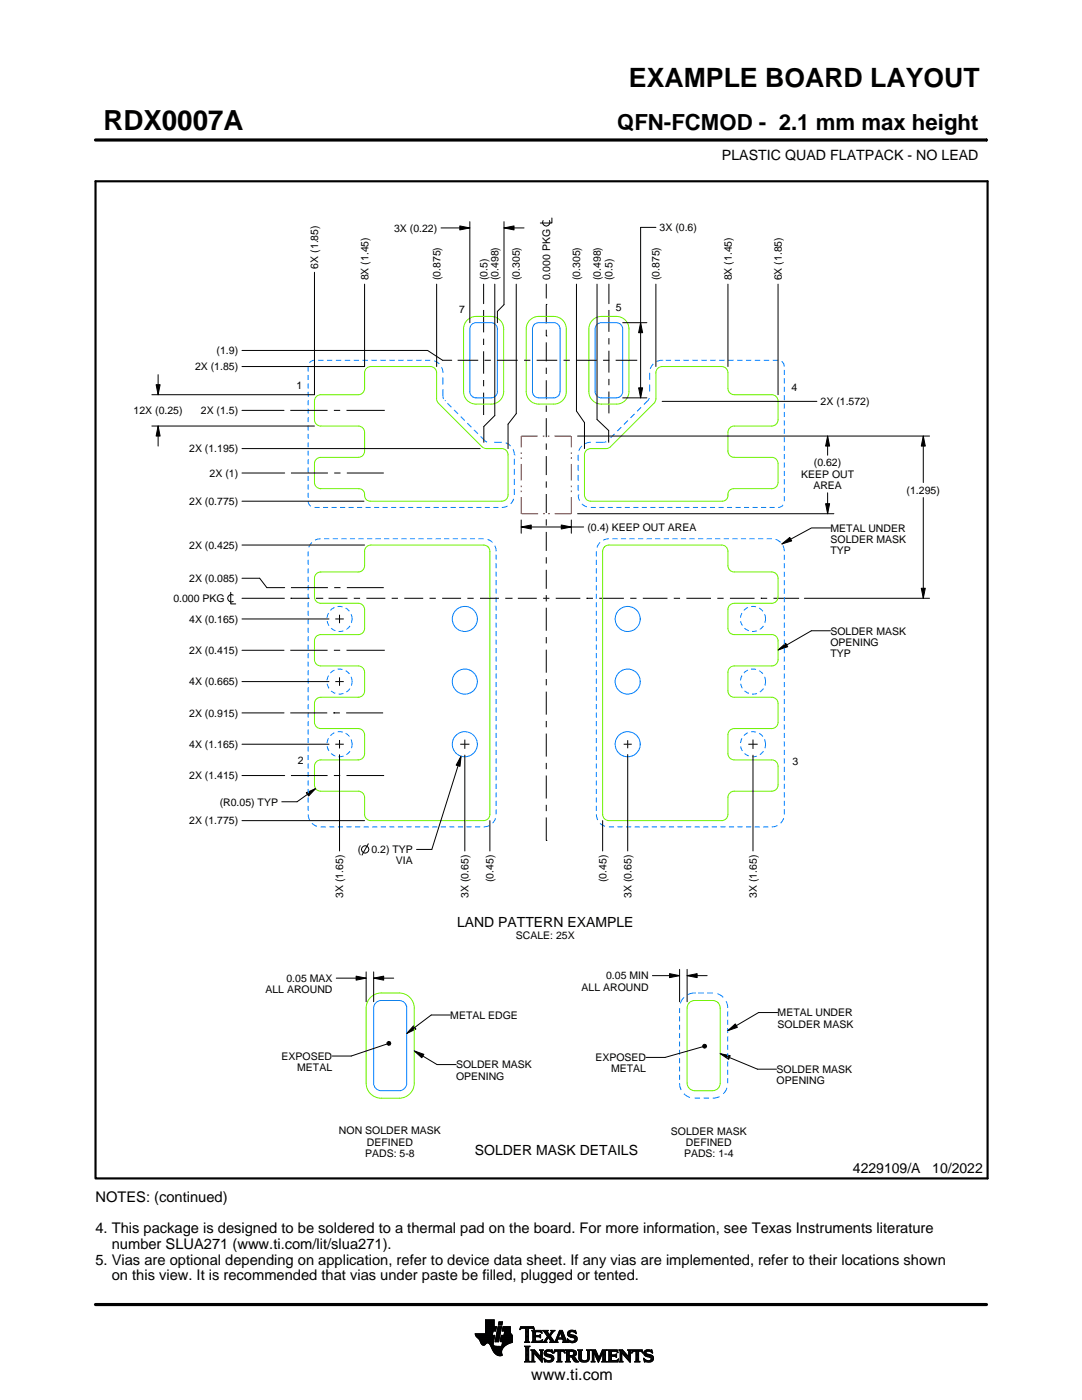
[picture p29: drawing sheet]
<svg xmlns="http://www.w3.org/2000/svg" width="216mm" height="279mm" viewBox="0 0 216 279" stroke-linecap="round" stroke-linejoin="round" font-family="sans-serif">
<defs><g id="words">
<text font-size="5.5" x="20.6" y="26">RDX0007A</text>
<text font-size="5.3" x="125.5" y="17.4">EXAMPLE BOARD LAYOUT</text>
<text font-size="4.4" x="123.1" y="26">QFN-FCMOD - 2.1 mm max height</text>
<text font-size="3.2" x="106" y="275.3">www.ti.com</text>
<g font-size="2.9">
<text x="19" y="239.8">NOTES: (continued)</text>
<text x="19" y="246.1">4. This package is designed to be soldered to a thermal pad on the board. For more information, see Texas Instruments literature</text>
<text x="22.3" y="249.2">number SLUA271 (www.ti.com/lit/slua271).</text>
<text x="19" y="252.4">5. Vias are optional depending on application, refer to device data sheet. If any vias are implemented, refer to their locations shown</text>
<text x="22.3" y="255.5">on this view. It is recommended that vias under paste be filled, plugged or tented.</text>
</g>
<g font-size="2.8">
<text x="144.1" y="32">PLASTIC QUAD FLATPACK - NO LEAD</text>
<text x="91.2" y="185.1">LAND PATTERN EXAMPLE</text>
<text x="94.8" y="230.5">SOLDER MASK DETAILS</text>
<text x="170.2" y="234.2">4229109/A</text>
<text x="186" y="234.2">10/2022</text>
</g>
<g font-size="2.1">
<text x="78.6" y="46.2">3X (0.22)</text>
<text x="131.6" y="46.1">3X (0.6)</text>
<text x="63.5" y="53.6" transform="rotate(-90 63.5 53.6)">6X (1.85)</text>
<text x="73.5" y="56" transform="rotate(-90 73.5 56)">8X (1.45)</text>
<text x="87.9" y="56" transform="rotate(-90 87.9 56)">(0.875)</text>
<text x="97.3" y="56" transform="rotate(-90 97.3 56)">(0.5)</text>
<text x="99.5" y="56" transform="rotate(-90 99.5 56)">(0.498)</text>
<text x="103.8" y="56" transform="rotate(-90 103.8 56)">(0.305)</text>
<text x="109.8" y="56" transform="rotate(-90 109.8 56)">0.000 PKG</text>
<text x="115.8" y="56" transform="rotate(-90 115.8 56)">(0.305)</text>
<text x="119.9" y="56" transform="rotate(-90 119.9 56)">(0.498)</text>
<text x="122.2" y="56" transform="rotate(-90 122.2 56)">(0.5)</text>
<text x="131.6" y="56" transform="rotate(-90 131.6 56)">(0.875)</text>
<text x="146" y="56" transform="rotate(-90 146 56)">8X (1.45)</text>
<text x="156" y="56" transform="rotate(-90 156 56)">6X (1.85)</text>
<text x="91.7" y="62.4">7</text>
<text x="122.9" y="62.1">5</text>
<text x="43.2" y="70.7">(1.9)</text>
<text x="38.9" y="73.9">2X (1.85)</text>
<text x="59.2" y="77.6">1</text>
<text x="26.7" y="82.6">12X (0.25)</text>
<text x="40.1" y="82.6">2X (1.5)</text>
<text x="157.9" y="78">4</text>
<text x="163.8" y="80.9">2X (1.572)</text>
<text x="37.8" y="90.3">2X (1.195)</text>
<text x="41.8" y="95.1">2X ( )</text>
<text x="45.7" y="95.1">1</text>
<text x="159.9" y="95.3">KEEP OUT</text>
<text x="162.4" y="93.1">(0.62)</text>
<text x="37.8" y="100.8">2X (0.775)</text>
<text x="162.3" y="97.6">AREA</text>
<text x="180.9" y="98.6">(1.295)</text>
<text x="117.2" y="105.9">(0.4) KEEP OUT AREA</text>
<text x="165.7" y="106.1">METAL UNDER</text>
<text x="37.8" y="109.5">2X (0.425)</text>
<text x="165.7" y="108.4">SOLDER MASK</text>
<text x="165.7" y="110.6">TYP</text>
<text x="37.8" y="116.2">2X (0.085)</text>
<text x="34.6" y="120.2">0.000 PKG</text>
<text x="37.8" y="124.3">4X (0.165)</text>
<text x="37.8" y="130.5">2X (0.415)</text>
<text x="165.7" y="126.6">SOLDER MASK</text>
<text x="165.7" y="128.9">OPENING</text>
<text x="165.7" y="131.1">TYP</text>
<text x="37.8" y="136.8">4X (0.665)</text>
<text x="37.8" y="143">2X (0.915)</text>
<text x="37.8" y="149.3">4X (1.165)</text>
<text x="37.8" y="155.5">2X (1.415)</text>
<text x="59.4" y="152.4">2</text>
<text x="158.1" y="152.7">3</text>
<text x="43.8" y="160.8">(R0.05) TYP</text>
<text x="37.8" y="164.5">2X (1.775)</text>
<text x="71.4" y="170.3">(</text>
<text x="74.1" y="170.3">0.2) TYP</text>
<text x="79" y="172.5">VIA</text>
<text x="68.5" y="179.2" transform="rotate(-90 68.5 179.2)">3X (1.65)</text>
<text x="93.5" y="179.2" transform="rotate(-90 93.5 179.2)">3X (0.65)</text>
<text x="98.5" y="176.1" transform="rotate(-90 98.5 176.1)">(0.45)</text>
<text x="121" y="176.1" transform="rotate(-90 121 176.1)">(0.45)</text>
<text x="126" y="179.2" transform="rotate(-90 126 179.2)">3X (0.65)</text>
<text x="151" y="179.2" transform="rotate(-90 151 179.2)">3X (1.65)</text>
<text x="102.9" y="187.4">SCALE: 25X</text>
<text x="57.2" y="196">0.05 MAX</text>
<text x="116.1" y="197.7">ALL AROUND</text>
<text x="120.9" y="195.5">0.05 MIN</text>
<text x="53" y="198.2">ALL AROUND</text>
<text x="89.8" y="203.3">METAL EDGE</text>
<text x="155.2" y="202.8">METAL UNDER</text>
<text x="155.2" y="205.1">SOLDER MASK</text>
<text x="56.2" y="211.5">EXPOSED</text>
<text x="59.3" y="213.8">METAL</text>
<text x="91" y="213.2">SOLDER MASK</text>
<text x="91" y="215.5">OPENING</text>
<text x="118.8" y="211.8">EXPOSED</text>
<text x="121.9" y="214">METAL</text>
<text x="155" y="214.1">SOLDER MASK</text>
<text x="155" y="216.4">OPENING</text>
<text x="67.6" y="226.4">NON SOLDER MASK</text>
<text x="133.9" y="226.5">SOLDER MASK</text>
<text x="72.9" y="230.9">PADS: 5-8</text>
<text x="73.2" y="228.6">DEFINED</text>
<text x="136.5" y="231">PADS: 1-4</text>
<text x="136.9" y="228.7">DEFINED</text>
</g>
</g></defs>
<g fill="none" stroke="#000" stroke-width=".2">
<path d="M19.1 27.9h177.7M196.8 27.7v.5M62.7 54.3v24.5h-32.4M72.7 56.7v16.4h-24.4M87.1 56.7v16.4M88 45.5h5.7M91.8 45.1l1.9 .4-1.9 .4zM93.7 44.2v20.2M96.5 56.7v3.9M98.7 56.7v26.2l-2.2 2.2v3.2M100.6 45.5l2-.4v.8zM100.6 44.2v16.6l-1.3 1.3v2.3"/>
<path d="M100.6 45.5h4M103 56.7v25.9l-1.6 2.1v4.8M108.4 44a.74 .74 0 0 0 .6 1.1 .74 .74 0 0 0 .6-1.1M109 56.7v2.8M110.1 43.5v1h-2.3M115 56.7v25.3l1.6 2.3v5.2M119.1 56.7v27l2.4 2.2v2.4M121.5 56.7v3.9M130.9 56.7v16.4M130.9 45.4h-3.1v34M145.3 56.7v16.4M155.2 56.7v22.1"/>
<path d="M31.2 76.8h.8l-.4 2zM31.6 74.8v4M48.3 69.9h37l3 2h1.8M91.3 71.9h4.1M96.5 61.9v4.4M96.5 67.6v1.2M96.5 70.1v4.5M96.5 75.8v1.3M96.5 78.4v4.4M96.7 71.9h1.2M99.2 71.9h4.1M104.6 71.9h1.2"/>
<path d="M107.1 71.9h4.1M109 67.1h.1M109 60.8h.1M109 60.8v3.7M109 65.8v1.3M109 68.3v3.8M109 73.4v1.2M109 75.9v3.8M112.4 71.9h1.3M115 71.9h4.1M120.3 71.9h1.3M121.5 61.9v4.3"/>
<path d="M121.5 67.5v1.2M121.5 70v4.4M121.5 75.6v1.3M121.5 78.1v4.4M122.8 71.9h4.2M124.2 79.4h4.9M124.2 64.4h4.9M127 71.9h.1M127.4 77.4h.8l-.4 2zM127.8 64.4l.4 2h-.8zM30.3 85h32.4M31.6 85l.4 2h-.8z"/>
<path d="M31.6 85v4M48.3 94.4h8.5M48.3 81.9h8.4M48.3 89.5h47.5M57.9 81.9h7.5M58.1 94.4h7.3M66.6 81.9h1.3M66.7 94.4h1.2M69.1 81.9h7.5M69.2 94.4h7.4M76.6 81.9h.1M109 80.9v1.3"/>
<path d="M109 83.5v3.7M109 88.5v1.3M109 91v3.8M109 96.1v1.2M109 98.6v3.8M115.2 87h70.3M132.1 80.1h30.9M165.1 87l.4 2h-.8zM165.1 87v3.8M165.1 98.3v4.2M184.2 87l.4 2h-.8zM184.2 87v9.3"/>
<path d="M184.2 99.3v20.1M46 118.2v2.3h1M46.5 118.8a.74 .74 0 0 0-1.1 .6 .74 .74 0 0 0 1.1 .6M48.3 100h24.3M48.3 108.8h24.5M48.3 119.4h8.5M48.3 115.4h3.5l1.4 1.9h3.6M58 119.4h.1M58 119.4h3.8M58.1 117.3h7.3M63 119.4h1.3M64.3 119.4h.1"/>
<path d="M65.6 119.4h3.7M66.7 117.3h1.2M69.2 117.3h7.4M70.6 119.4h1.3M73.1 119.4h3.8M78.1 119.4h1.3M80.7 119.4h3.7M85.7 119.4h1.3M88.2 119.4h3.8M93.3 119.4h1.2M95.8 119.4h3.8M100.8 119.4h1.3"/>
<path d="M102.1 119.4h.1M103.3 119.4h3.8M104 105.2l2-.4v.8zM104 103.8v2.6M104 105.2h12.5M108.4 119.4h1.2M109 103.6v1.3M109 106.2v3.7M109 111.2v1.3M109 113.7v3.8M109 118.8v1.2M110.9 119.4h4.9"/>
<path d="M112 104.8l2 .4-2 .4zM114 103.8v2.6M115.2 102.5h51.2M117.1 119.4h.1M117.1 119.4h1.2M119.6 119.4h4.9M125.8 119.4h1.2M128.3 119.4h4.9M134.4 119.4h1.3M137 119.4h4.9M143.1 119.4h1.3M145.6 119.4h5"/>
<path d="M151.8 119.4h.1M151.8 119.4h1.3M154.3 119.4h5M156 108.6l1.6-1.3 .4 .7zM159.3 119.4h.1M160.5 119.4h25M164.7 100.5h.8l-.4 2zM165.7 105.4h-3.8l-5.9 3.2M183.8 117.4h.8l-.4 2zM48.3 136h17.4M48.3 123.5h17.4M48.3 129.8h8.4"/>
<path d="M57.9 129.8h7.5M66.6 129.8h1.3M66.9 136h1.7M66.9 123.5h1.7M67.7 122.7v1.7M67.7 135.2v1.7M69.1 129.8h7.5M76.6 129.8h.1M109 121.3v4.6M109 127.1v1.3M109 129.7v4.6M109 135.5v1.3"/>
<path d="M109 138v4.6M155.2 129.7l1.6-1.3 .4 .7zM165.7 125.9h-3.8l-6.7 3.8M48.3 154.8h8.5M48.3 148.5h17.4M48.3 142.3h8.4M57.9 142.3h7.4M58.1 154.8h7.3M61.1 158.2l1.9-.8-1.4 1.5zM63 157.4l-3.7 2.6h-3.1M66.6 142.3h.1M66.6 142.3h1.2"/>
<path d="M66.6 154.8h1.3M66.9 148.5h1.7M67.7 147.7v1.7M67.7 150.6v19.2M69.1 142.3h7.3M69.1 154.8h7.3M76.4 154.8h.1M91.8 148.5h1.9M92 150.9l-.2 2-.8-.2zM92 150.9l-5.8 18.6h-3.1M92.8 147.6v1.8M92.8 150.7v19.1"/>
<path d="M109 143.9v1.2M109 146.4v4.6M109 152.3v1.2M109 154.8v4.6M124.4 148.5h1.7M125.3 147.7v1.6M125.3 150.6v19.2M149.3 148.5h1.9M150.2 147.6v1.9M150.2 150.7v19.1M48.3 163.8h24.5M73.5 168.4l-1.3 2.2"/>
<path d="M97.7 163.8v6M109 167.7h.1M109 160.6v1.3M109 163.1v4.6M120.2 163.8v6M67.1 195.2h6M71.1 194.8l2 .4-2 .4zM73.1 194v5.9M74.6 195.2l2-.4v.8zM74.6 194v5.9M74.6 195.2h4M130.2 194.7h5.4"/>
<path d="M133.6 194.3l2 .4-2 .4zM135.6 193.5v6.4M137.1 194.7l2-.4v.8zM137.1 193.5v6.4M137.1 194.7h4M77.2 208.4l-7.1 2.4h-3.8M77.2 208.1l.3-.3 .3 .1 .2 .3-.2 .3-.3 .1-.3-.2zM82.5 204.7l.5 .7-1.8 .9zM82.7 209.7l1.9 .7-.4 .7zM82.7 209.7l4.5 2.8h3.8M89.9 202.6h-3.9l-4.8 3.7M140.2 208.9l-7.5 2.1h-3.8"/>
<path d="M140.2 208.6l.3-.2 .3 .1 .2 .3-.2 .3-.3 .1-.3-.2zM143.7 210.3l2 .4-.3 .7zM143.7 210.3l7.5 3.1h3.8M145.2 205.7l1.5-1.4 .4 .7zM155.2 202.1h-3.8l-6.2 3.6M94.8 266.2h3.5M94.8 266.3h3.5M94.9 266.4h3.3M94.9 266.5h3.8l-.2 1.2M94.9 266.5h3.8M95 266.6h3.7M95 266.7h3.7"/>
<path d="M95.1 266.8h3.6M95.2 266.9h3.4M95.3 267h3.3M95.4 267.1h3.2M95.5 267.2h3.1M95.6 267.3h3M95.7 267.4h2.8M95.7 267.5h2.8M95.8 267.6h2.7M95.8 267.7h2.7M95.9 267.8h2.6M95.9 267.9h2.5"/>
<path d="M95.9 268h2.5M96 268h1.1M96 268.1h1M96.1 268.2h.8M96.1 268.3h.7M96.2 268.4h.6M96.3 268.4h.4M96.9 266.1h1.4M96.9 266h1.4M96.9 265.9h1.4M96.9 265.8h1.5M96.9 265.7h1.5"/>
<path d="M96.9 264.7l2.2 .1-.2 .9h-.5l-.2 .8M96.9 265.6h2M96.9 265.5h2M96.9 265.4h2M96.9 265.3h2.1M96.9 265.2h2.1M96.9 265.1h2.1M96.9 265h2.1M96.9 264.9h2.1M96.9 264.8h2.2M96.9 264.6h1.7M96.9 264.5h1.7"/>
<path d="M96.9 264.4h1.7M96.9 264.3h1.7M96.9 264.2h1.7M96.9 264.1h1.7M96.9 264h1.7M96.9 263.9h1.7M96.9 263.8h1.7M96.9 263.7h1.7M96.9 263.6h1.7M96.9 263.5h1.7M96.9 263.4h1.7M97.5 268h.9"/>
<path d="M97.6 268.1h.8M97.7 268.2h.7M97.7 268.3h.7M97.8 268.4h.6M97.9 268.5h.6M97.9 268.6h.7M98 268.7h1.1M98 268.8h2.6M98 268.8h2.5M98.1 268.9h2.3M98.1 269h2.3M98.1 269.1h2.2"/>
<path d="M98.2 269.2h2.1M98.2 269.2h2M98.2 269.3h2M98.3 269.4h1.9M98.3 269.5h1.8M98.4 269.6h1.7M98.4 268v.4l.3 .2 2 .1M98.5 269.7h1.6M98.5 267.7l-.1 .3M98.5 269.8h1.6M98.6 269.9h1.5M98.6 264.8v-1.4h-1.7v2.8h-2.1l.1 .3 .7 .8 .7 1.1 .3 .1 .6-.5 .4 .1 1 1.8 .8 .6h.8l-.1-1 .8-1"/>
<path d="M98.6 270h1.5M98.7 270h1.4M98.8 270.1h1.3M98.8 267.7h.7M98.8 267.6h.7M98.8 267.5h.7M98.9 270.2h1.2M98.9 267.4h.7M98.9 267.3h.7M98.9 267.2h.7M98.9 267.1h.7M98.9 267h.7"/>
<path d="M98.9 270.3h1.3M99 266.9h.6M99 266.9h.7M99 266.8h.7M99 266.7h.7M99 266.6h.7M99 266.5h.7M99.1 270.4h1.1M99.1 266.4h.7M99.1 266.3h.7M99.1 266.2h.7M99.1 266.1h.7"/>
<path d="M99.1 266h.7M99.2 265.9h.7M99.2 265.8h.7M99.2 270.4h1M99.2 265.7h.7M99.2 265.6h.7M99.2 265.5h.7M99.3 265.4h.6M99.3 265.4h.7M99.3 265.3h.7M99.3 265.2h.7M99.3 265.1h.7"/>
<path d="M99.3 265h.7M99.4 270.5h.8M99.4 264.9h.7M99.4 264.8h.7M99.4 264.8h.7l-.6 3h-.7zM99.4 264.5l.2-.7h.7l-.2 .7h-.7M99.5 264.4h.6M99.5 264.3h.7M99.5 264.2h.7M99.5 264.1h.7M99.5 264h.7M99.5 263.9h.7"/>
<path d="M99.6 263.8h.7M99.8 270.6h.1M99.8 267.7h2.4M99.8 267.6h2.4M99.8 267.5h2.4M99.9 267.4h2.3M99.9 267.3h2.3M99.9 267.2h2.3M99.9 267.1h2.3M99.9 267h2.3M99.9 266.9h2.3M100 266.9h2.2"/>
<path d="M100 266.8h2.2M100 266.7h2.2M100 266.6h2.2M100 266.5h2.2M100.1 268.6h.7M100.2 268.5h.7M100.2 268.4h.8M100.2 268.4h.9M100.2 268.3h1M100.2 268.2h1.2M100.2 265.6h1.6M100.2 268.1h1.4"/>
<path d="M100.2 265.5h1.6M100.2 268h1.6M100.3 265.4h1.5M100.3 268h1.7M100.3 267.9h1.9M100.3 265.3h1.5M100.3 267.8h1.9M100.3 265.2h1.5M100.3 265.1h1.5M100.3 265h1.5M100.4 264.9h1.4M100.4 264.8h1.4"/>
<path d="M100.6 266.5l.1-.8h-.5l.2-.9h1.4l.1 1.1 .3 .6v1.4l-1.3 .6M100.6 266.4h1.5M100.6 266.3h1.4M100.6 266.2h1.4M100.6 266.1h1.3M100.7 266h1.2M100.7 265.9h1.2M100.7 265.8h1.1M100.7 265.7h1.1M102.2 266.5h-2.2l-.2 1.1 .5 .2-.2 .9M103.7 265.3h.1M103.8 265.2h.2"/>
<path d="M103.8 265h2.8M103.8 264.9h2.7M103.9 264.8h2.6M104.7 267.8h1M104.7 271.8h1.1M104.7 268.7h1M104.8 267.7h.7M104.8 271.7h.8M104.9 265.2h.6M104.9 268.9h.6M104.9 267.6h.6M104.9 267.5l-.2 .3"/>
<path d="M104.9 267.5h.6M104.9 267.4h.6M104.9 267.3h.6M104.9 267.2h.6M104.9 267.1h.6M104.9 267h.6M104.9 266.8h.6M104.9 266.7h.6M104.9 266.6h.6M104.9 266.5h.6M104.9 266.4h.6M104.9 266.3h.6"/>
<path d="M104.9 266.2h.6M104.9 266.1h.6M104.9 265.9h.6M104.9 265.8h.6M104.9 265.7h.6M104.9 265.6h.6M104.9 265.5h.6M104.9 265.4h.6M104.9 265.3h.6M104.9 271.5h.6M104.9 269h.6M104.9 271.4h.6"/>
<path d="M104.9 271.4v-2.4l-.2-.4h1.1l-.3 .4v2.4M104.9 271.4l-.2 .4h1.1l-.3-.4M104.9 271.3h.6M104.9 271.2h.6M104.9 271.1h.6M104.9 271h.6M104.9 270.9h.6M104.9 270.8h.6M104.9 270.6h.6M104.9 270.5h.6M104.9 270.4h.6M104.9 270.3h.6"/>
<path d="M104.9 270.2h.6M104.9 270.1h.6M104.9 270h.6M104.9 269.9h.6M104.9 269.8h.6M104.9 269.6h.6M104.9 269.5h.6M104.9 269.4h.6M104.9 269.3h.6M104.9 269.2h.6M104.9 269.1h.6M105.5 267.5l.2 .3"/>
<path d="M105.5 267.5v-2.3l.7-.1 .4 .3-.1-.6h-2.6l-.1 .6 .4-.3 .7 .1v2.3M105.7 267.8h-1M105.9 271.8h.8M105.9 269.4h.8M106.1 269.5h.7M106.1 267.8h2M106.1 271.7h.5M106.2 269.6h.7M106.2 271.5h.3M106.2 265.6h1.8M106.2 269.8h.8M106.2 271.4h.3"/>
<path d="M106.2 271.4l-.3 .4h.8l-.2-.4M106.2 271.3h.3M106.2 271.2h.3M106.2 271.1h.3M106.2 271h.3M106.2 270.9h.3M106.2 270.8h.3M106.2 270.6h.3M106.2 270.5h.3M106.2 270.4h.3M106.2 270.3h.3M106.2 270.2h.3"/>
<path d="M106.2 270.1h.3M106.2 270h1M106.2 269.9h.9M106.2 269.8v1.6M106.2 269.8l-.3-.4h.8l1.2 1.4M106.3 267.7h1.8M106.3 265.7h1.8M106.3 267.6h.6M106.3 265.8h.6M106.3 267.5l-.2 .3M106.3 267.5h.5M106.3 267.4h.5"/>
<path d="M106.3 267.3h.5M106.3 267.2h.5M106.3 267.1h.5M106.3 267h.5M106.3 266.8h.5M106.3 266.7h1.6M106.3 266.6h1.6M106.3 266.5h.5M106.3 266.4h.5M106.3 266.3h.5M106.3 266.2h.5M106.3 266.1h.5"/>
<path d="M106.3 265.9h.5M106.4 265.2h.2M106.5 270h.1M106.5 270v1.4M106.5 265.3h.1M106.6 270.1h.7M106.7 270.2h.7M106.8 270.3h.7M106.8 265.9l.2-.1h.6l.6 .2-.2-.5h-1.9l.2 .3v1.7M106.8 265.9v.6h.8l.3-.2v.7M106.9 270.4h.7M107 270.5h.7"/>
<path d="M107.1 270.6h.7M107.2 270.8h1M107.3 270.9h.9M107.4 271h.8M107.5 271.1h.7M107.6 271.2h.6M107.6 266.5h.3M107.7 271.3h.5M107.7 269.4h.7M107.7 266.8h.2M107.7 267.6h.5M107.8 266.4h.1"/>
<path d="M107.8 271.4h.4M107.8 267h.1M107.8 265.8h.3M107.8 269.5h.5M107.9 271.5h.3M107.9 269.6h.3M107.9 267l-.3-.2h-.8l.1 .8h.9l.5-.2M107.9 269.8h.3M107.9 270.6h.3M107.9 270.5h.3M107.9 270.4h.3M107.9 270.3h.3"/>
<path d="M107.9 270.2h.3M107.9 270.1h.3M107.9 270h.3M107.9 269.9h.3M107.9 269.8v1M107.9 269.8l-.2-.4h.7l-.2 .4M108 271.7h.2M108 265.9h.1M108 267.5h.2M108.1 271.8h.1M108.1 266.1h.1M108.2 267.4h.1"/>
<path d="M108.2 269.8v2.1l-1.7-1.9M108.2 267.8h.9M108.3 267.4l-.2 .5-2-.1M108.3 265.6h1M108.5 267.7h.5M108.5 271.1l.8 .4h.5l.2-.1-.1-.4-1-.4-.3-.3 .1-.7 .7-.2 .6 .1 .2-.1 .1 .6-.9-.3-.3 .1-.1 .3 1.3 .4 .2 .6M108.5 271.1h.1M108.5 265.7h.7M108.5 271.2h.2M108.6 271.3h.2M108.6 270.1h.4M108.6 270h.4"/>
<path d="M108.6 270.2h.6M108.6 267.6h.4M108.6 271.4h.4M108.6 269.9h.4M108.6 270.3h1M108.6 265.8h.7M108.6 271.5h.8M108.6 269.8h.5M108.7 271.7h1.5M108.7 270.4h1.3M108.7 267.5h.3M108.7 271.8h.1"/>
<path d="M108.7 265.9h.6M108.7 269.6h1.5M108.8 267.4h.3M108.8 270.5h1.5M108.8 266.1h.6M108.8 269.5h1.4M108.8 267.3h.4M108.9 266.2h.6M108.9 267.2h.4M108.9 266.3h.6M108.9 270.6h1.5M109 267.1h.3"/>
<path d="M109 266.4h1M109.1 271.8h.9M109.1 269.4h.7M109.1 267h.9M109.1 266.5h.8M109.1 267.8h-.9M109.2 266.8h.8M109.2 266.6h.6M109.2 266.7h.7M109.2 266.7l-.6 .9-.4 .2M109.3 270.8h1.1M109.5 267.1h.6"/>
<path d="M109.6 267.2h.6M109.7 271.5h.7M109.7 267.3h.6M109.7 267.8l.2-.2-.5-.7-.4 .8 .1 .1M109.7 267.8h1.6M109.7 266.3h.4M109.7 267.4h.6M109.8 270.9h.7M109.8 266.2h.3M109.8 266.6l.9 1.2 1-2.3h.5l.8 2.1 .3 .2M109.8 267.5h.6M109.9 266.1h.3"/>
<path d="M109.9 269.8h.4M109.9 267.6h.6M109.9 267.7h.7M109.9 271.4h.5M109.9 265.9h.4M110 271h.5M110 265.6h.7M110 265.9l-.4 .5-.4-.6 .2-.3h-1.1l.9 1.2M110 265.9l.1-.2-.2-.2h.8l-.9 1.1M110 271.3h.5M110 265.8h.4M110 271.1h.5"/>
<path d="M110 271.2h.5M110.1 269.4h.1M110.1 265.7h.4M110.1 269.9h.2M110.2 270h.1M110.5 270h.1M110.5 269.9h.2M110.5 271.1l-.2 .5-.8 .3-.6-.2-.2 .1-.2-.7M110.5 269.8h.3M110.6 269.6h2.1M110.6 269.5h2M110.6 269.4h2"/>
<path d="M110.7 267.7h.5M110.8 267.6h.4M110.9 267.5h.3M110.9 267.4h.3M111 267.3h.3M111 267.2h1.8M111 267.1h1.8M111.1 267h.3M111.1 271.8h1M111.1 266.8h.4M111.2 266.7h.3M111.2 267.5l.1-.2h1l.1 .2"/>
<path d="M111.2 267.5v.3h.1M111.2 266.6h.3M111.3 266.5h.3M111.3 271.7h.6M111.3 266.4h.3M111.3 271.5h.6M111.3 267.8h-1.6M111.3 269.8h.6M111.4 266.3h.3M111.4 271.4h.5M111.4 271.4l-.1-1.7h-.4l-.4 .4 .2-.7h1.9l.1 .7-.3-.4h-.5v1.7M111.4 270.5h.5"/>
<path d="M111.4 270.4h.5M111.4 270.3h.5M111.4 270.2h.5M111.4 270.1h.5M111.4 270h.5M111.4 269.9h.5M111.4 271.4l-.3 .4h1l-.2-.4M111.4 271.3h.5M111.4 271.2h.5M111.4 271.1h.5M111.4 271h.5M111.4 270.9h.5"/>
<path d="M111.4 270.8h.5M111.4 270.6h.5M111.4 266.2h.3M111.4 266.1h.4M111.5 265.9h.9M111.5 265.8h.8M111.6 265.7h.7M111.6 265.6h.6M111.8 265.9l.4 1.1h-.8zM111.9 266.1h.5M111.9 266.2h.5M111.9 266.3h.6"/>
<path d="M112 266.4h.5M112 266.5h.6M112.1 266.6h.5M112.1 266.7h.6M112.1 266.8h.6M112.2 267h.5M112.2 267.8h1.1M112.3 267.3h.6M112.3 267.4h.6M112.4 267.5h.6M112.4 267.5v.3h-.2M112.4 269.8h.3"/>
<path d="M112.4 267.6h.6M112.4 267.7h.7M112.6 269.9h.1M112.6 270h.2M112.8 271.8h1M112.8 269.4h1.6M113 269.5h1.7M113 271.7h.7M113 269.6h1.9M113 271.5h.6M113 269.8h.6M113 271.4h.6"/>
<path d="M113 271.4l-.2 .4h1l-.2-.4M113 271.3h.6M113 271.2h.6M113 271.1h.6M113 271h.6M113 270.9h.6M113 270.8h1.5M113 270.6h1.6M113 270.5h1.8M113 270.4h.6M113 270.3h.6M113 270.2h.6"/>
<path d="M113 270.1h.6M113 270h.6M113 269.9h.6M113 269.8v1.6M113 269.8l-.2-.4h1.4l.6 .2 .2 .3v.4l-.2 .3-.4 .1M113.2 267.3h.2M113.2 267.4h.3M113.2 266.2h.5M113.2 266.3h.6M113.2 266.1h.5M113.3 267.5h.3M113.3 267.8h-1.1"/>
<path d="M113.3 266.4h.9M113.3 265.9h.4M113.3 267.6h.6M113.3 266.5h1.3M113.3 267.7h1.6M113.3 265.8h.5M113.3 267.8h.2M113.4 266.6h1.5M113.4 265.7h1.5M113.4 265.7l.5-.2 .7 .1 .2-.1 .1 .7-.7-.4h-.4l-.1 .3 .1 .2 .9 .2 .4 .3 .1 .5-.3 .5-.6 .2-.7-.2-.2 .1-.2-.7 .9 .5 .5-.1 .1-.3-.2-.3-1.1-.4-.2-.4zM113.5 266.7h1.5M113.5 265.6h1.4"/>
<path d="M113.6 271.4v-.6h.4l.7 1h.8M113.6 269.9l.1-.2 .7 .2v.4l-.4 .2M113.6 269.9v.6M113.7 267.8h1.1M113.8 266.8h1.3M113.8 265.5h.6M114 268h.4M114.1 270.9h.6M114.2 271h.6M114.2 271.1h.7M114.3 271.2h.6M114.3 267h.8"/>
<path d="M114.3 269.8h.7M114.3 270.4h.6M114.4 271.3h.6M114.4 270.7l1.1 1.1M114.4 270.7h.1M114.4 271.4h.7M114.4 269.9h.6M114.4 270.3h.6M114.5 267.6h.5M114.5 270.2h.5M114.5 270h.5M114.5 265.8h.4"/>
<path d="M114.5 270.1h.5M114.5 271.5h.7M114.6 271.7h.7M114.6 267.1h.6M114.6 267.5h.5M114.7 267.2h.5M114.7 267.4h.5M114.7 265.9h.3M114.7 267.3h.5M114.7 271.8h.8M114.8 266.1h.2M114.9 266.2h.1"/>
<path d="M115.3 269.4h.9M115.4 269.5h.7M115.5 269.6h.5M115.5 269.8h.5M115.5 269.8v1.4l.4 .5 .6 .2 .7-.1 .3-.3 .1-.5M115.5 271h.5M115.5 270.9h.5M115.5 270.8h.5M115.5 270.6h.5M115.5 270.5h.5M115.5 270.4h.5M115.5 270.3h.5"/>
<path d="M115.5 270.2h.5M115.5 270.1h.5M115.5 270h.5M115.5 269.9h.5M115.5 269.8l-.2-.4h.9l-.2 .4M115.5 271.1h.5M115.5 271.2h.5M115.5 271.3h.6M115.6 271.4h.6M115.7 271.5h.8M115.8 271.7h1.5M116 271l.2 .4 .5 .2 .4-.2 .2-.4"/>
<path d="M116 269.8v1.2M116 271.8h1.1M116.8 271.5h.6M117 269.4h.8M117.1 271.4h.4M117.2 269.5h.5M117.2 271.3h.4M117.2 269.6h.4M117.2 271.2h.4M117.2 271.1h.4M117.3 269.8h.3M117.3 271h.3"/>
<path d="M117.3 270.9h.3M117.3 270.8h.3M117.3 270.6h.3M117.3 270.5h.3M117.3 270.4h.3M117.3 270.3h.3M117.3 270.2h.3M117.3 270.1h.3M117.3 270h.3M117.3 269.9h.3M117.6 269.8l.2-.4h-.8l.2 .3 .1 1.3M117.6 269.8v1.2"/>
<path d="M118 271.8h.7M118 269.4h.8M118.1 269.5h.8M118.1 271.7h.5M118.2 269.6h.7M118.2 271.5h.3M118.2 269.8h.8M118.2 271.4h.3M118.2 269.8l-.2-.4h.8l.7 1.6 .7-1.6h.9l-.3 .4M118.2 271.4l-.2 .4h.7l-.2-.4M118.2 271.3h.3M118.2 271.2h.3"/>
<path d="M118.2 271.1h.3M118.2 271h.3M118.2 270.9h.3M118.2 270.8h.3M118.2 270.6h.3M118.2 270.5h.3M118.2 270.4h.3M118.2 270.3h.3M118.2 270.2h.3M118.2 270.1h.3M118.2 270h.9M118.2 269.9h.8"/>
<path d="M118.2 269.8v1.6M118.6 270.1h.5M118.6 270.2h.6M118.7 270.3h.5M118.7 270.4h.6M118.8 270.5h.5M118.8 270.6h.6M118.9 270.8h.5M118.9 270.9h.6M119 271h.8M119 271.1h.8M119.1 271.2h.6"/>
<path d="M119.1 271.3h.6M119.2 271.4h.4M119.2 271.5h.4M119.3 271.7h.2M119.3 271.8h.2M119.6 270.9h.3M119.6 270.8h.3M119.7 270.6h.3M119.7 270.5h.3M119.8 270.4h.3M119.8 270.3h.3M119.9 270.2h.3"/>
<path d="M119.9 270.1h.3M120 270h.8M120 269.9h.8M120 269.8h.8M120.1 271.8h1M120.1 269.6h.7M120.1 269.5h.8M120.2 269.4h.9M120.2 271.7h.7M120.3 271.5h.5M120.3 271.4h.5M120.3 271.4l-.2 .4h1l-.3-.4"/>
<path d="M120.3 271.4v-1.5l-.9 2-.9-2v1.5M120.3 271.3h.5M120.3 271.2h.5M120.3 271.1h.5M120.3 271h.5M120.3 270.9h.5M120.3 270.8h.5M120.3 270.6h.5M120.3 270.5h.5M120.3 270.4h.5M120.3 270.3h.5M120.3 270.2h.5"/>
<path d="M120.3 270.1h.5M120.8 269.8v1.6M121.2 271.8h2M121.2 269.4h1.9M121.4 269.5h1.8M121.4 271.7h1.9M121.5 269.6h1.7M121.5 271.5h1.8M121.5 269.8h.5M121.5 271.4h.5M121.5 269.8l-.3-.4h1.9l.2 .6M121.5 269.9h.5"/>
<path d="M121.5 269.8v1.6M121.5 271.3h.5M121.5 271.2h.5M121.5 271.1h.5M121.5 271h.5M121.5 270.9h.5M121.5 270.8h.5M121.5 270.6h1.5M121.5 270.5h1.5M121.5 270.4h1.5M121.5 270.3h.5M121.5 270.2h.5"/>
<path d="M121.5 270.1h.5M121.5 270h.5M122.6 270.4l.4-.2v.7l-.2-.2h-.8v.7l.2 .1M122.9 270.8h.1M122.9 270.3h.1M123 269.8h.3M123.1 271.4h.3M123.2 269.9h.1M123.3 270h.1M123.3 270l-.4-.3h-.8l-.1 .7M123.3 271.3h.1M123.4 271.2h.1"/>
<path d="M123.4 271.2l-.2 .6h-2l.3-.4M123.4 271.2l-.3 .3h-.4M123.5 271.8h.8M123.5 269.4h.7M123.6 269.5h.7M123.7 271.7h.5M123.7 269.6h.7M123.7 271.5h.4M123.7 269.8h.8M123.7 271.4h.4M123.7 271.4l-.2 .4h.8l-.2-.4M123.7 271.3h.4"/>
<path d="M123.7 271.2h.4M123.7 271.1h.4M123.7 271h.4M123.7 270.9h.4M123.7 270.8h.4M123.7 270.6h.4M123.7 270.5h.4M123.7 270.4h.4M123.7 270.3h.4M123.7 270.2h.4M123.7 270.1h.4M123.7 270h1"/>
<path d="M123.7 269.9h.9M123.7 269.8v1.6M123.7 269.8l-.2-.4h.7l1.2 1.4 .1-1M124.1 270v1.4M124.1 270h.1M124.2 270.1h.6M124.2 270.2h.7M124.3 270.3h.7M124.4 270.4h.7M124.5 270.5h.7M124.6 270.6h.7M124.7 270.8h1.1"/>
<path d="M124.8 270.9h1M124.9 271h.9M125 271.1h.8M125.1 271.2h.7M125.2 271.3h.6M125.2 269.4h.8M125.3 271.4h.5M125.4 269.5h.5M125.4 271.5h.4M125.4 269.6h.4M125.5 269.8h.3M125.5 269.8l-.3-.4h.8l-.2 .4"/>
<path d="M125.5 270.4h.3M125.5 270.3h.3M125.5 270.2h.3M125.5 270.1h.3M125.5 270h.3M125.5 269.9h.3M125.5 270.6h.3M125.5 270.5h.3M125.5 271.7h.3M125.6 271.8h.2M125.8 269.8v2.1l-1.7-1.9M126 270h.1"/>
<path d="M126.1 269.9h.1M126.1 269.8h.3M126.1 269.6h2.1M126.2 269.5h2M126.2 269.4h2M126.6 271.8h1.1M126.9 271.7h.6M126.9 271.5h.5M126.9 269.8h.5M126.9 271.4h.5M126.9 271.4v-1.7h-.5l-.3 .4 .1-.7h1.9l.2 .7-.4-.4h-.5v1.7M126.9 270.5h.5"/>
<path d="M126.9 270.4h.5M126.9 270.3h.5M126.9 270.2h.5M126.9 270.1h.5M126.9 270h.5M126.9 269.9h.5M126.9 271.4l-.3 .4h1.1l-.3-.4M126.9 271.3h.5M126.9 271.2h.5M126.9 271.1h.5M126.9 271h.5M126.9 270.9h.5"/>
<path d="M126.9 270.8h.5M126.9 270.6h.5M128 269.8h.3M128.1 269.9h.2M128.2 270h.1M128.4 271.1h.1M128.4 271.2h.2M128.5 271.3h.2M128.5 270.1h.4M128.5 270h.4M128.5 270.2h.6M128.5 271.4h.4"/>
<path d="M128.5 269.9h.4M128.5 270.3h1M128.5 271.5h.8M128.5 269.8h.5M128.6 271.7h1.5M128.6 270.4h1.3M128.6 271.8h.1M128.6 269.6h1.5M128.7 270.5h1.5M128.7 269.5h1.4M128.8 270.6h1.5M128.9 271.8h1"/>
<path d="M129 269.4h.7M129.1 270.8l-.6-.4 .1-.7 .5-.3 .8 .1 .2-.1 .1 .7-.8-.4-.4 .1-.1 .2 1.3 .5 .2 .6M129.1 270.8l.7 .2v.4l-.6 .1-.8-.4M129.2 270.8h1.1M129.6 271.5h.7M129.6 270.9h.8M129.8 269.8h.4M129.8 271.4h.5M129.9 271h.5M129.9 271.3h.5M129.9 271.1h.5M129.9 271.2h.5"/>
<path d="M129.9 269.4h.2M130 269.9h.2M130.1 270h.1M130.4 271.1l-.3 .5-.7 .3-.6-.2-.2 .1-.2-.7"/>
<circle cx="72.8" cy="169.5" r=".74"/>
</g>
<g fill="#000">
<path d="M91.8 45.1l1.9 .4-1.9 .4zM100.6 45.5l2-.4v.8zM31.2 76.8h.8l-.4 2zM127.8 64.4l.4 2h-.8zM127.4 77.4h.8l-.4 2zM31.6 85l.4 2h-.8zM165.1 87l.4 2h-.8zM184.2 87l.4 2h-.8zM104 105.2l2-.4v.8zM112 104.8l2 .4-2 .4zM156 108.6l1.6-1.3 .4 .7zM164.7 100.5h.8l-.4 2z"/>
<path d="M183.8 117.4h.8l-.4 2zM155.2 129.7l1.6-1.3 .4 .7zM61.1 158.2l1.9-.8-1.4 1.5zM92 150.9l-.2 2-.8-.2zM71.1 194.8l2 .4-2 .4zM74.6 195.2l2-.4v.8zM133.6 194.3l2 .4-2 .4zM137.1 194.7l2-.4v.8zM77.2 208.1l.3-.3 .3 .1 .2 .3-.2 .3-.3 .1-.3-.2zM82.5 204.7l.5 .7-1.8 .9zM82.7 209.7l1.9 .7-.4 .7zM140.2 208.6l.3-.2 .3 .1 .2 .3-.2 .3-.3 .1-.3-.2z"/>
<path d="M143.7 210.3l2 .4-.3 .7zM145.2 205.7l1.5-1.4 .4 .7z"/>
</g>
<path d="M19.1 36.2h178v199h-178z" fill="none" stroke="#000" stroke-width=".43"/>
<path d="M19 27.9h177.8M19 260.3h177.8" fill="none" stroke="#000" stroke-width=".63"/>
<path d="M104 87h10M104 102.5v-15.5M114 102.5v-15.5M114 102.5h-10" fill="none" stroke="#f00" stroke-width=".2" stroke-dasharray="3.3 1 .3 .7 .3 1" stroke-linecap="butt"/>
<g fill="none" stroke="#0080ff" stroke-width=".2">
<path d="M61.5 73.1v1.1M61.5 74.8v1M61.5 76.5v1M61.5 78.2v1M61.5 79.9v1M62.7 71.9l-.5 .1-.5 .4M63.5 71.9h1M65.2 71.9h1.1M67 71.9h1.1M68.8 71.9h1.1M70.6 71.9h1M72.4 71.9h1"/>
<path d="M74.1 71.9h1.1M75.9 71.9h1.1M77.7 71.9h1.1M79.5 71.9h1M81.3 71.9h1M83 71.9h1.1M84.8 71.9h1.1M86.6 72l1 .6M88.1 73.3l.3 1.1M88.4 77.7l.1 1.9M88.4 75.3v1.4M88.7 80h.1"/>
<path d="M94 64.9l.6-.4 .4-.1h3a1.25 1.25 0 0 1 1.3 1.3l-.1 12.5a1.25 1.25 0 0 1-1.2 1.2h-3a1.25 1.25 0 0 1-1.3-1.3l.1-12.5zM106.8 64.6l.7-.2h3a1.25 1.25 0 0 1 1.3 1.3l-.1 12.5a1.25 1.25 0 0 1-1.2 1.2h-3a1.25 1.25 0 0 1-1.3-1.3l.1-12.5v-.3zM119.3 64.6l.7-.2h3a1.25 1.25 0 0 1 1.2 1.3v12.5a1.25 1.25 0 0 1-1.2 1.2h-3a1.25 1.25 0 0 1-1.2-1.3v-12.5v-.3zM129.6 79.5l-1.1 1.2M129.6 74.4v1.4M129.6 76.7v1.4M130.4 72.6l-.7 1M132.1 71.9l-1.1 .3M132.1 71.9h.1M132.8 71.9h1.1M134.6 71.9h1.1M136.4 71.9h1.1"/>
<path d="M138.2 71.9h1M140 71.9h1M141.7 71.9h1.1M143.5 71.9h1.1M145.3 71.9h1.1M147.1 71.9h1M148.8 71.9h1.1M150.6 71.9h1.1M152.4 71.9h1.1M154.2 71.9h1M156 72.1l.4 .5 .1 .5M156.5 73.8v1"/>
<path d="M156.5 75.5v1M156.5 77.2v1M156.5 78.9v1M61.5 81.5v1.1M61.5 83.2v1M61.5 84.9v1M61.5 86.6v1M61.5 88.3v1M61.5 89.9v1.1M61.5 91.6v1M61.5 93.3v1M61.5 95v1"/>
<path d="M61.5 96.7v1M61.5 98.3v1.1M89.3 80.5l.8 .8M90.6 81.8l.8 .8M91.9 83.1l.8 .8M93.2 84.5l.8 .8M94.6 85.8l.8 .8M95.9 87.1l1.3 1.1M97.2 88.2h.1M98.6 88.3h1.5M100.9 88.4l1 .6M102.4 89.6l.2 1.2"/>
<path d="M102.5 99.5l-.6 1M102.6 90.8h.1M102.6 91.6v1.2M102.6 93.6v1.2M102.6 95.6v1.2M102.6 97.6v1.2M115.4 98.8h.1M115.4 98.8l.2 1.1M115.4 90.8v1.2M115.4 92.8v1.2M115.4 94.8v1.2M115.4 96.8v1.2"/>
<path d="M116.1 89l-.6 1M117.9 88.3l-1.2 .2M120.9 88.2l-2 .1M121 88.1l-.1 .1M121.3 87.9h.1M122.6 86.6l-.8 .8M124 85.3l-.8 .8M125.3 83.9l-.8 .8M126.6 82.6l-.8 .8M127.9 81.3l-.8 .8M156.5 80.5v1M156.5 82.2v1"/>
<path d="M156.5 83.9v1M156.5 85.6v1M156.5 87.3v1M156.5 88.9v1M156.5 90.6v1M156.5 92.3v1M156.5 94v1M156.5 95.7v1M156.5 97.3v1M156.5 99v1M61.5 100l.1 .6 .4 .4M61.5 110v1"/>
<path d="M61.5 111.7v1M61.5 113.4v1M61.5 115.1v1M61.5 116.8v1M61.5 118.5v1M62 101h.1M62.2 108.3l-.6 1M62.7 101.3h1.1M64 107.5l-1.1 .3M64.4 101.3h1.1M64.7 107.5h1M66.1 101.3h1.1"/>
<path d="M66.4 107.5h1M67.8 101.3h1.1M68.1 107.5h1M69.5 101.3h1.1M69.8 107.5h1M71.2 101.3h1.1M71.5 107.5h1.1M72.9 101.3h1.1M73.2 107.5h1.1M74.6 101.3h1.1M74.9 107.5h1.1M76.3 101.3h1.1"/>
<path d="M76.7 107.5h1M78 101.3h1.1M78.4 107.5h1M79.7 101.3h1.1M80.1 107.5h1M81.4 101.3h1.1M81.8 107.5h1M83.1 101.3h1.1M83.5 107.5h1M84.8 101.3h1.1M85.2 107.5h1M86.5 101.3h1.1"/>
<path d="M86.9 107.5h1M88.2 101.3h1.1M88.6 107.5h1.1M89.9 101.3h1.1M90.3 107.5h1.1M91.6 101.3h1.1M92.1 107.5h1M93.3 101.3h1M93.8 107.5h1M95 101.3h1M95.5 107.5h1M96.7 101.3h1"/>
<path d="M97.3 107.6l1 .7M98.4 101.3h1M98.7 108.9l.3 1.1M99 110.7v1M99 112.4v1M99 114.1v1M99 115.8v1M99 117.5v1M99 119.2v1M101.3 101l-1.2 .3M116.1 100.5l1 .7M117.9 101.3h1"/>
<path d="M119 110v1M119 111.7v1M119 113.4v1M119 115.1v1M119 116.8v1M119 118.5v1M119.6 101.3h1M119.7 108.3l-.6 1M121.3 101.3h1M121.5 107.5l-1.1 .3M122.2 107.5h1M123 101.3h1"/>
<path d="M123.9 107.5h1M124.7 101.3h1M125.6 107.5h1M126.4 101.3h1M127.3 107.5h1M128.1 101.3h1M129 107.5h1.1M129.8 101.3h1M130.7 107.5h1.1M131.5 101.3h1M132.4 107.5h1.1M133.2 101.3h1"/>
<path d="M134.2 107.5h1M134.9 101.3h1M135.9 107.5h1M136.6 101.3h1M137.6 107.5h1M138.3 101.3h1M139.3 107.5h1M140 101.3h1M141 107.5h1M141.7 101.3h1M142.7 107.5h1M143.4 101.3h1"/>
<path d="M144.4 107.5h1M145.1 101.3h1M146.1 107.5h1.1M146.8 101.3h1M147.8 107.5h1.1M148.5 101.3h1M149.6 107.5h1M150.2 101.3h1M151.3 107.5h1M151.9 101.3h1M153 107.5h1M153.6 101.3h1"/>
<path d="M154.8 107.6l1 .7M156.2 108.9l.3 1.1M156.3 100.8l-.5 .3-.6 .2M156.5 110.7v1M156.5 112.4v1M156.5 114.1v1M156.5 115.8v1M156.5 117.5v1M156.5 119.2v1M61.5 120.2v1M61.5 121.9v1M61.5 123.6v1"/>
<path d="M61.5 125.3v1M61.5 127v1M61.5 128.7v1M61.5 130.3v1.1M61.5 132v1.1M61.5 133.7v1.1M61.5 135.4v1M61.5 137.1v1M61.5 138.8v1M99 120.9v1M99 122.6v1M99 124.3v1"/>
<path d="M99 125.9v1.1M99 127.6v1.1M99 129.3v1M99 131v1M99 132.7v1M99 134.4v1M99 136.1v1M99 137.8v1M99 139.5v1M119 120.2v1M119 121.9v1M119 123.6v1"/>
<path d="M119 125.3v1M119 127v1M119 128.7v1M119 130.3v1.1M119 132v1.1M119 133.7v1.1M119 135.4v1M119 137.1v1M119 138.8v1M156.5 120.9v1M156.5 122.6v1M156.5 124.3v1"/>
<path d="M156.5 125.9v1.1M156.5 127.6v1.1M156.5 129.3v1M156.5 131v1M156.5 132.7v1M156.5 134.4v1M156.5 136.1v1M156.5 137.8v1M156.5 139.5v1M61.5 140.5v1M61.5 142.2v1M61.5 143.9v1"/>
<path d="M61.5 145.6v1M61.5 147.3v1M61.5 149v1M61.5 150.7v1M61.5 152.4v1M61.5 154.1v1M61.5 155.8v1M61.5 157.4v1.1M61.5 159.1v1.1M99 141.2v1M99 142.9v1M99 144.6v1"/>
<path d="M99 146.3v1M99 148v1M99 149.7v1M99 151.3v1.1M99 153v1.1M99 154.7v1.1M99 156.4v1M99 158.1v1M99 159.8v1M119 140.5v1M119 142.2v1M119 143.9v1"/>
<path d="M119 145.6v1M119 147.3v1M119 149v1M119 150.7v1M119 152.4v1M119 154.1v1M119 155.8v1M119 157.4v1.1M119 159.1v1.1M156.5 141.2v1M156.5 142.9v1M156.5 144.6v1"/>
<path d="M156.5 146.3v1M156.5 148v1M156.5 149.7v1M156.5 151.3v1.1M156.5 153v1.1M156.5 154.7v1.1M156.5 156.4v1M156.5 158.1v1M156.5 159.8v1M61.5 162.5l.3 1.2M61.5 160.8v1M62.2 164.3l1 .6"/>
<path d="M64 165h1M65.7 165h1M67.4 165h1M69.1 165h1.1M70.8 165h1.1M72.6 165h1M74.3 165h1M76 165h1M77.7 165h1M79.4 165h1M81.1 165h1M82.8 165h1"/>
<path d="M84.5 165h1.1M86.2 165h1.1M87.9 165h1.1M89.7 165h1M91.4 165h1M93.1 165h1M94.8 165h1M97.6 164.8l-1.1 .2M98.9 163.3l-.6 1M99 161.5v1M119 162.5l.3 1.2M119 160.8v1"/>
<path d="M119.7 164.3l1 .6M121.5 165h1M123.2 165h1M124.9 165h1M126.6 165h1.1M128.3 165h1.1M130.1 165h1M131.8 165h1M133.5 165h1M135.2 165h1M136.9 165h1M138.6 165h1"/>
<path d="M140.3 165h1M142 165h1.1M143.7 165h1.1M145.4 165h1.1M147.2 165h1M148.9 165h1M150.6 165h1M152.3 165h1M155.1 164.8l-1.1 .2M156.4 163.3l-.6 1M156.5 161.5v1M75.2 200l.9-.3h3.6a1.5 1.5 0 0 1 1.5 1.5v15a1.5 1.5 0 0 1-1.5 1.5h-3.6a1.5 1.5 0 0 1-1.5-1.5v-15v-.5z"/>
<path d="M136.5 199.1l-.7 1.1M138.6 198.2h.1M138.6 198.2l-1.4 .3M139.3 198.2h1.1M141.1 198.2h1.1M143.1 198.3l1.2 .8M144.9 199.8l.3 1.4M135.6 216.2l.3 1.3M135.6 201.2v1M135.6 202.8v1M135.6 204.5v1M135.6 206.2v1"/>
<path d="M135.6 207.8v1M135.6 209.5v1M135.6 211.2v1M135.6 212.8v1M135.6 214.5v1M136.5 218.3l1.2 .7M138.6 219.2h1.1M140.4 219.2h1.1M143.6 218.8l-1.4 .4M145.1 217.1l-.8 1.2M145.2 201.8v1M145.2 203.5v1"/>
<path d="M145.2 205.2v1M145.2 206.8v1M145.2 208.5v1M145.2 210.2v1M145.2 211.8v1M145.2 213.5v1M145.2 215.2v1"/>
<circle cx="92.7" cy="123.5" r="2.5"/>
<circle cx="92.7" cy="136" r="2.5"/>
<circle cx="125.2" cy="136" r="2.5"/>
<circle cx="125.2" cy="123.5" r="2.5"/>
<circle cx="92.7" cy="148.5" r="2.5"/>
<circle cx="125.2" cy="148.5" r="2.5"/>
</g>
<path d="M63.3 79l.7-.2h7.5a1.25 1.25 0 0 0 1.2-1.3v-3.1a1.25 1.25 0 0 1 1.3-1.3l11.9 .1a1.25 1.25 0 0 1 1.2 1.2v5.2l.4 .9 8.9 8.8 .7 .2h3a1.25 1.25 0 0 1 1.3 1.3v8a1.25 1.25 0 0 1-1.3 1.2h-26.2a1.16 1.16 0 0 1-1.1-1.3 1.12 1.12 0 0 0-1.2-1.2h-7.6a1.25 1.25 0 0 1-1.3-1.2l.1-3.8a1.25 1.25 0 0 1 1.2-1.2h7.5a1.25 1.25 0 0 0 1.2-1.3v-3.7a1.25 1.25 0 0 0-1.2-1.3h-7.5a1.25 1.25 0 0 1-1.3-1.2l.1-3.8v-.4zM93.4 63.7l1-.5 3.6-.1a2.5 2.5 0 0 1 2.5 2.6v12.4a2.5 2.5 0 0 1-2.5 2.6h-3a2.5 2.5 0 0 1-2.5-2.5v-12.5a2.5 2.5 0 0 1 .9-2zM105.9 63.7l1-.5 3.6-.1a2.5 2.5 0 0 1 2.5 2.6v12.4a2.5 2.5 0 0 1-2.5 2.6h-3a2.5 2.5 0 0 1-2.5-2.5v-12.5a2.5 2.5 0 0 1 .9-2zM118.4 63.7l1-.5 3.6-.1a2.5 2.5 0 0 1 2.5 2.6v12.4a2.5 2.5 0 0 1-2.5 2.6h-3a2.5 2.5 0 0 1-2.5-2.5v-12.5a2.5 2.5 0 0 1 .9-2zM131.1 73.7l.6-.5 .4-.1 11.9 .1a1.25 1.25 0 0 1 1.3 1.2v3.1a1.25 1.25 0 0 0 1.2 1.3h7.5a1.25 1.25 0 0 1 1.2 1.2v3.8a1.25 1.25 0 0 1-1.2 1.2h-7.5a1.25 1.25 0 0 0-1.2 1.3v3.7a1.25 1.25 0 0 0 1.2 1.3h7.5a1.25 1.25 0 0 1 1.2 1.2v3.8a1.25 1.25 0 0 1-1.2 1.2h-7.6a1.16 1.16 0 0 0-1.2 1.4 1.12 1.12 0 0 1-1.1 1.1h-26.2a1.25 1.25 0 0 1-1.3-1.2v-8a1.25 1.25 0 0 1 1.3-1.3h3l.7-.2 8.9-8.8 .4-.9v-5.2zM63.3 114.4l.7-.2h7.5a1.25 1.25 0 0 0 1.2-1.3l.1-2.9a1.25 1.25 0 0 1 1.2-1.2h22.5a1.25 1.25 0 0 1 1.3 1.2l-.1 52.5a1.25 1.25 0 0 1-1.2 1.3h-22.5a1.25 1.25 0 0 1-1.2-1.3v-3.3a1.25 1.25 0 0 0-1.3-1.3h-7.5a1.25 1.25 0 0 1-1.3-1.2v-3.8a1.25 1.25 0 0 1 1.3-1.2h7.5a1.25 1.25 0 0 0 1.2-1.3l.1-3.7a1.25 1.25 0 0 0-1.3-1.3h-7.5a1.25 1.25 0 0 1-1.3-1.2v-3.8a1.25 1.25 0 0 1 1.3-1.2h7.5a1.25 1.25 0 0 0 1.2-1.3l.1-3.7a1.25 1.25 0 0 0-1.3-1.3h-7.5a1.25 1.25 0 0 1-1.3-1.2v-3.8a1.25 1.25 0 0 1 1.3-1.2h7.5a1.25 1.25 0 0 0 1.2-1.3l.1-3.7a1.25 1.25 0 0 0-1.3-1.3h-7.5a1.25 1.25 0 0 1-1.3-1.2v-3.8l.1-.4zM120.6 109.1l.9-.3h22.5a1.25 1.25 0 0 1 1.3 1.2v2.9a1.25 1.25 0 0 0 1.2 1.3h7.5a1.25 1.25 0 0 1 1.2 1.2v3.8a1.25 1.25 0 0 1-1.2 1.2h-7.5a1.25 1.25 0 0 0-1.2 1.3v3.7a1.25 1.25 0 0 0 1.2 1.3h7.5a1.25 1.25 0 0 1 1.2 1.2v3.8a1.25 1.25 0 0 1-1.2 1.2h-7.5a1.25 1.25 0 0 0-1.2 1.3v3.7a1.25 1.25 0 0 0 1.2 1.3h7.5a1.25 1.25 0 0 1 1.2 1.2v3.8a1.25 1.25 0 0 1-1.2 1.2h-7.5a1.25 1.25 0 0 0-1.2 1.3v3.7a1.25 1.25 0 0 0 1.2 1.3h7.5a1.25 1.25 0 0 1 1.2 1.2v3.8a1.25 1.25 0 0 1-1.2 1.2h-7.5a1.25 1.25 0 0 0-1.2 1.3l-.1 3.3a1.25 1.25 0 0 1-1.2 1.3h-22.5a1.25 1.25 0 0 1-1.3-1.3l.1-52.5zM74.2 198.8l1.2-.5 4.3-.1a3 3 0 0 1 3 3v15a3 3 0 0 1-3 3h-3.6a3 3 0 0 1-3-3v-15a2.99 2.99 0 0 1 1.1-2.4zM137.5 200.1l.5-.3 .6-.1h3.6a1.5 1.5 0 0 1 1.5 1.5v15a1.5 1.5 0 0 1-1.5 1.5h-3.6a1.5 1.5 0 0 1-1.5-1.5v-15l.1-.6z" fill="none" stroke="#6ef200" stroke-width=".2"/>
<path d="M70.3 136a2.5 2.5 0 0 0-3.6-2.2 2.5 2.5 0 0 0-.5 4.2 2.5 2.5 0 0 0 4-1.4l.1-.6M70.3 123.5a2.5 2.5 0 0 0-3.6-2.2 2.5 2.5 0 0 0-.5 4.2 2.5 2.5 0 0 0 4-1.4l.1-.6M152.7 136a2.5 2.5 0 0 0-3.5-2.2 2.5 2.5 0 0 0-.5 4.2 2.5 2.5 0 0 0 4-1.4v-.6M152.7 123.5a2.5 2.5 0 0 0-3.5-2.2 2.5 2.5 0 0 0-.5 4.2 2.5 2.5 0 0 0 4-1.4v-.6M70.3 148.5a2.5 2.5 0 0 0-3.6-2.2 2.5 2.5 0 0 0-.5 4.2 2.5 2.5 0 0 0 4-1.4l.1-.6M152.7 148.5a2.5 2.5 0 0 0-3.5-2.2 2.5 2.5 0 0 0-.5 4.2 2.5 2.5 0 0 0 4-1.4v-.6" fill="none" stroke="#0080ff" stroke-width=".2" stroke-dasharray="1 .7" stroke-linecap="butt"/>
<use href="#words"/>
</svg>
